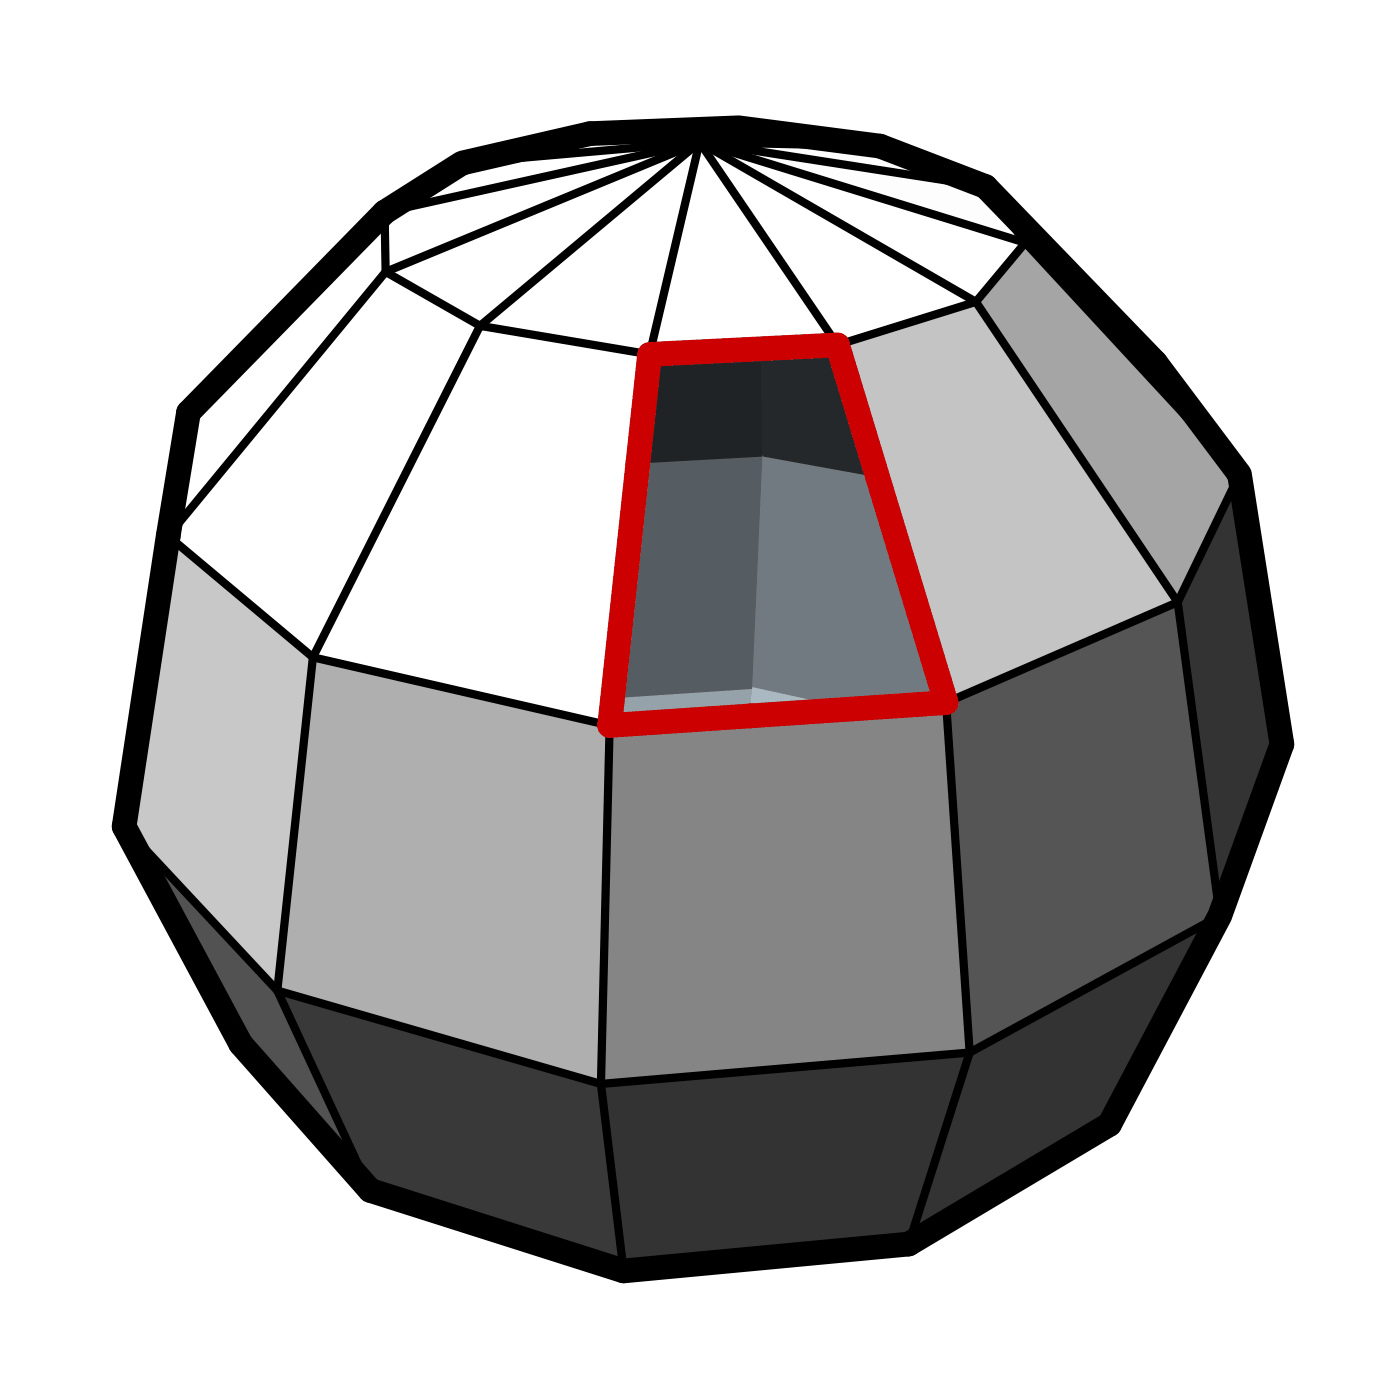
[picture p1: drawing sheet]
<svg xmlns="http://www.w3.org/2000/svg" width="30mm" height="30mm" viewBox="0 0 30 30" stroke-linecap="round" stroke-linejoin="round" font-family="sans-serif">
<path d="M5.9 21.2l7 2 .5 4-5.5-1.7z" fill="#393939"/>
<path d="M5.9 21.2l7 2 .5 4-5.5-1.7z" fill="none" stroke="#393939" stroke-width=".04"/>
<path d="M12.9 23.2l7.9-.6-1.3 4.1-6.1 .5z" fill="#333"/>
<path d="M12.9 23.2l7.9-.6-1.3 4.1-6.1 .5z" fill="none" stroke="#333" stroke-width=".04"/>
<path d="M6.7 14.1l6.4 1.4-.2 7.7-7-2z" fill="#afafaf"/>
<path d="M6.7 14.1l6.4 1.4-.2 7.7-7-2z" fill="none" stroke="#afafaf" stroke-width=".04"/>
<path d="M2.7 17.7l3.2 3.5 2 4.3-2.7-3.1z" fill="#525252"/>
<path d="M2.7 17.7l3.2 3.5 2 4.3-2.7-3.1z" fill="none" stroke="#525252" stroke-width=".04"/>
<path d="M20.8 22.6l5.3-3-2.3 4.5-4.3 2.6z" fill="#333"/>
<path d="M20.8 22.6l5.3-3-2.3 4.5-4.3 2.6z" fill="none" stroke="#333" stroke-width=".04"/>
<path d="M13.1 15.5l7.2-.4 .5 7.5-7.9 .6z" fill="#858585"/>
<path d="M13.1 15.5l7.2-.4 .5 7.5-7.9 .6z" fill="none" stroke="#858585" stroke-width=".04"/>
<path d="M20.3 15.1l4.9-2.2 .9 6.7-5.3 3z" fill="#555"/>
<path d="M20.3 15.1l4.9-2.2 .9 6.7-5.3 3z" fill="none" stroke="#555" stroke-width=".04"/>
<path d="M21.1 4l3.7 3.8 1.8 2.4-4.6-5z" fill="#939393"/>
<path d="M21.1 4l3.7 3.8 1.8 2.4-4.6-5z" fill="none" stroke="#939393" stroke-width=".04"/>
<path d="M26.6 10.2l.9 5.7-1.4 3.7-.9-6.7z" fill="#333"/>
<path d="M26.6 10.2l.9 5.7-1.4 3.7-.9-6.7z" fill="none" stroke="#333" stroke-width=".04"/>
<path d="M3.6 11.5l3.1 2.6-.8 7.1-3.2-3.5z" fill="#c8c8c8"/>
<path d="M3.6 11.5l3.1 2.6-.8 7.1-3.2-3.5z" fill="none" stroke="#c8c8c8" stroke-width=".04"/>
<path d="M22 5.2l4.6 5-1.4 2.7-4.3-6.4z" fill="#a5a5a5"/>
<path d="M22 5.2l4.6 5-1.4 2.7-4.3-6.4z" fill="none" stroke="#a5a5a5" stroke-width=".04"/>
<path d="M15 3l7 2.2-1.1 1.3z" fill="#fff"/>
<path d="M15 3l7 2.2-1.1 1.3z" fill="none" stroke="#fff" stroke-width=".04"/>
<path d="M17.9 7.4l3-.9 4.3 6.4-4.9 2.2z" fill="#c4c4c4"/>
<path d="M17.9 7.4l3-.9 4.3 6.4-4.9 2.2z" fill="none" stroke="#c4c4c4" stroke-width=".04"/>
<path d="M15 3l6.1 1 .9 1.2z" fill="#fdfdfd"/>
<path d="M15 3l6.1 1 .9 1.2z" fill="none" stroke="#fdfdfd" stroke-width=".04"/>
<path d="M15 3l5.9 3.5-3 .9z" fill="#fff"/>
<path d="M15 3l5.9 3.5-3 .9z" fill="none" stroke="#fff" stroke-width=".04"/>
<path d="M15 3l2.9 4.4-4 .2z" fill="#fff"/>
<path d="M15 3l2.9 4.4-4 .2z" fill="none" stroke="#fff" stroke-width=".04"/>
<path d="M15 3l3.9 .1 2.2 .9z" fill="#fdfdfd"/>
<path d="M15 3l3.9 .1 2.2 .9z" fill="none" stroke="#fdfdfd" stroke-width=".04"/>
<path d="M15 3l.8-.3 3.1 .4z" fill="#fff"/>
<path d="M15 3l.8-.3 3.1 .4z" fill="none" stroke="#fff" stroke-width=".04"/>
<path d="M10.3 7l3.6 .6-.8 7.9-6.4-1.4z" fill="#fff"/>
<path d="M10.3 7l3.6 .6-.8 7.9-6.4-1.4z" fill="none" stroke="#fff" stroke-width=".04"/>
<path d="M10.3 7l4.7-4-1.1 4.6z" fill="#fff"/>
<path d="M10.3 7l4.7-4-1.1 4.6z" fill="none" stroke="#fff" stroke-width=".04"/>
<path d="M8.3 5.8l2 1.2-3.6 7.1-3.1-2.6z" fill="#fff"/>
<path d="M8.3 5.8l2 1.2-3.6 7.1-3.1-2.6z" fill="none" stroke="#fff" stroke-width=".04"/>
<path d="M8.3 5.8l6.7-2.8-4.7 4z" fill="#fff"/>
<path d="M8.3 5.8l6.7-2.8-4.7 4z" fill="none" stroke="#fff" stroke-width=".04"/>
<path d="M8.2 4.5l.1 1.3-4.7 5.7 .4-2.7z" fill="#fff"/>
<path d="M8.2 4.5l.1 1.3-4.7 5.7 .4-2.7z" fill="none" stroke="#fff" stroke-width=".04"/>
<path d="M8.2 4.5l6.8-1.5-6.7 2.8z" fill="#fff"/>
<path d="M8.2 4.5l6.8-1.5-6.7 2.8z" fill="none" stroke="#fff" stroke-width=".04"/>
<path d="M8.2 4.5l1.7-1 5.1-.5z" fill="#fff"/>
<path d="M8.2 4.5l1.7-1 5.1-.5z" fill="none" stroke="#fff" stroke-width=".04"/>
<path d="M9.9 3.5l2.7-.6 2.4 .1z" fill="#fff"/>
<path d="M9.9 3.5l2.7-.6 2.4 .1z" fill="none" stroke="#fff" stroke-width=".04"/>
<path d="M12.6 2.9l3.2-.2-.8 .3z" fill="#fff"/>
<path d="M12.6 2.9l3.2-.2-.8 .3z" fill="none" stroke="#fff" stroke-width=".04"/>
<path d="M13.1 14.9l3-.2v.6l-3 .2z" fill="#95a2aa"/>
<path d="M13.1 14.9l3-.2v.6l-3 .2z" fill="none" stroke="#95a2aa" stroke-width=".04"/>
<path d="M13.7 9.9l2.7-.1-.3 4.9-3 .2z" fill="#555d62"/>
<path d="M13.7 9.9l2.7-.1-.3 4.9-3 .2z" fill="none" stroke="#555d62" stroke-width=".04"/>
<path d="M13.9 7.6l2.4-.1 .1 2.3-2.7 .1z" fill="#202325"/>
<path d="M13.9 7.6l2.4-.1 .1 2.3-2.7 .1z" fill="none" stroke="#202325" stroke-width=".04"/>
<path d="M16.4 9.8l2.4 .4 1.5 4.9-2.1 .1-2.1-.5z" fill="#717a80"/>
<path d="M16.4 9.8l2.4 .4 1.5 4.9-2.1 .1-2.1-.5z" fill="none" stroke="#717a80" stroke-width=".04"/>
<path d="M16.3 7.5l1.6-.1 .9 2.8-2.4-.4z" fill="#25282a"/>
<path d="M16.3 7.5l1.6-.1 .9 2.8-2.4-.4z" fill="none" stroke="#25282a" stroke-width=".04"/>
<path d="M16.1 14.7l2.1 .5-2.1 .1z" fill="#a9b8c1"/>
<path d="M16.1 14.7l2.1 .5-2.1 .1z" fill="none" stroke="#a9b8c1" stroke-width=".04"/>
<g fill="none" stroke="#000" stroke-width=".18">
<path d="M6.7 14.1l6.4 1.4-.2 7.7M6.7 14.1l-.8 7.1-3.2-3.5M8.2 4.5l6.8-1.5-6.7 2.8zM12.6 2.9l2.4 .1M15 3l-1.1 4.6-3.6-.6-3.6 7.1M15 3l-4.7 4-2-1.2-4.7 5.7 3.1 2.6M15 3l5.9 3.5-3 .9zM15 3l7 2.2M15 3l-5.1 .5M15.8 2.7l-.8 .3M18.9 3.1l-3.9-.1 6.1 1 .9 1.2M22 5.2l-1.1 1.3 4.3 6.4"/>
<path d="M22 5.2l4.6 5-1.4 2.7M25.2 12.9l-4.9 2.2 .5 7.5M25.2 12.9l.9 6.7-5.3 3M12.9 23.2l-7-2 2 4.3M12.9 23.2l.5 4M20.8 22.6l-1.3 4.1M20.8 22.6l-7.9 .6"/>
</g>
<path d="M8.2 4.5l1.7-1 2.7-.6 3.2-.2 3.1 .4 2.2 .9 3.7 3.8 1.8 2.4 .9 5.7-1.4 3.7-2.3 4.5-4.3 2.6-6.1 .5-5.5-1.7-2.7-3.1-2.5-4.7 1.3-8.9z" fill="none" stroke="#000" stroke-width=".53"/>
<path d="M13.9 7.6l4-.2 2.4 7.7-7.2 .4z" fill="none" stroke="#c00" stroke-width=".53"/>
</svg>
